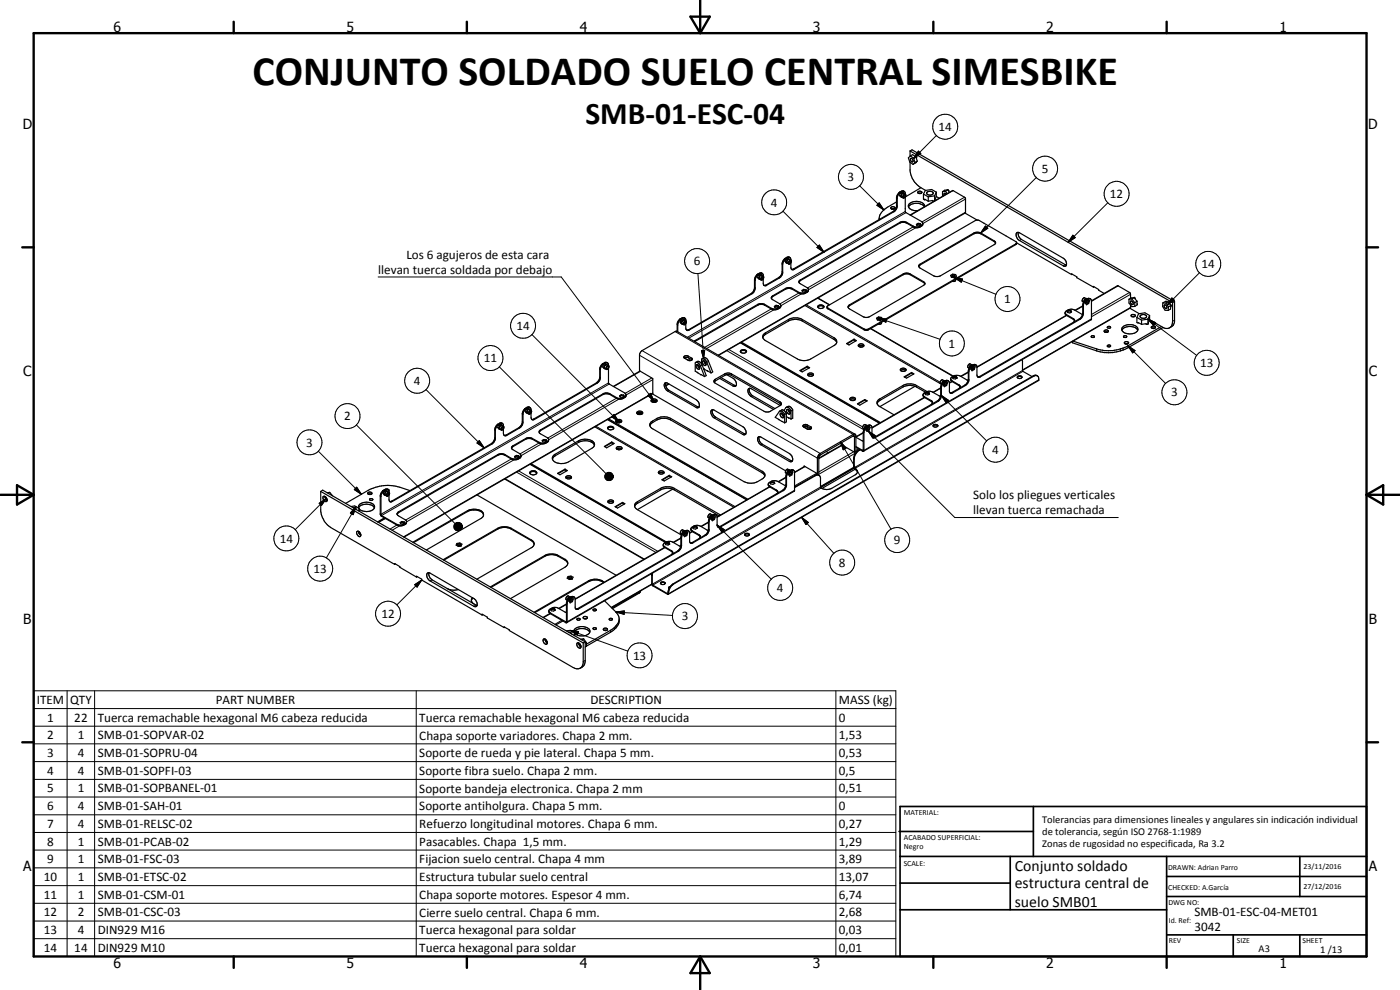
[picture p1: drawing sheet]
<svg xmlns="http://www.w3.org/2000/svg" width="420mm" height="297mm" viewBox="0 0 420 297" stroke-linecap="round" stroke-linejoin="round" font-family="sans-serif">
<defs><g id="words">
<text font-size="12.6" x="75.8" y="25.4">CONJUNTO SOLDADO SUELO CENTRAL SIMESBIKE</text>
<text font-size="9.4" x="175.7" y="37.2">SMB-01-ESC-04</text>
<g font-size="4.7">
<text x="304.6" y="261.2">Conjunto soldado</text>
<text x="304.6" y="266.6">estructura central de</text>
<text x="304.6" y="272">suelo SMB01</text>
</g>
<g font-size="4.2">
<text x="34" y="9.6">6</text>
<text x="104" y="9.6">5</text>
<text x="174" y="9.6">4</text>
<text x="244" y="9.6">3</text>
<text x="314" y="9.6">2</text>
<text x="384" y="9.6">1</text>
<text x="6.8" y="38.7">D</text>
<text x="410.6" y="38.7">D</text>
<text x="7" y="112.9">C</text>
<text x="410.8" y="112.9">C</text>
<text x="7" y="187.1">B</text>
<text x="410.8" y="187.1">B</text>
<text x="7" y="261.4">A</text>
<text x="410.8" y="261.4">A</text>
<text x="34" y="290.4">6</text>
<text x="104" y="290.4">5</text>
<text x="174" y="290.4">4</text>
<text x="244" y="290.4">3</text>
<text x="314" y="290.4">2</text>
<text x="384" y="290.4">1</text>
</g>
<g font-size="3.9">
<text x="281.7" y="39.3">14</text>
<text x="312.7" y="51.9">5</text>
<text x="254.4" y="54.4">3</text>
<text x="333.1" y="59.5">12</text>
<text x="231.3" y="62">4</text>
<text x="122" y="77.6">Los 6 agujeros de esta cara</text>
<text x="113.5" y="82.1">llevan tuerca soldada por debajo</text>
<text x="208.2" y="79.6">6</text>
<text x="360.6" y="80.5">14</text>
<text x="301.4" y="91">1</text>
<text x="155" y="99">14</text>
<text x="284.7" y="104.3">1</text>
<text x="145.2" y="108.7">11</text>
<text x="360.2" y="110.2">13</text>
<text x="124.2" y="115.5">4</text>
<text x="351.5" y="119">3</text>
<text x="103.3" y="126.2">2</text>
<text x="91.9" y="134">3</text>
<text x="297.8" y="136.2">4</text>
<text x="292.1" y="149.7">Solo los pliegues verticales</text>
<text x="292.1" y="154.2">llevan tuerca remachada</text>
<text x="84" y="162.8">14</text>
<text x="268.3" y="163.3">9</text>
<text x="94.1" y="171.9">13</text>
<text x="251.8" y="170.1">8</text>
<text x="233.2" y="177.7">4</text>
<text x="114.5" y="185.4">12</text>
<text x="204.6" y="186.1">3</text>
<text x="190" y="197.9">13</text>
<text x="11" y="211.2">ITEM</text>
<text x="21.1" y="211.2">QTY</text>
<text x="64.8" y="211.2">PART NUMBER</text>
<text x="177.2" y="211.2">DESCRIPTION</text>
<text x="251.8" y="211.3">MASS (kg)</text>
<text x="14.2" y="221.8">2</text>
<text x="14.2" y="216.5">1</text>
<text x="22.3" y="216.5">22</text>
<text x="23.3" y="221.8">1</text>
<text x="29.3" y="216.6">Tuerca remachable hexagonal M6 cabeza reducida</text>
<text x="29.3" y="221.8">SMB-01-SOPVAR-02</text>
<text x="125.8" y="216.6">Tuerca remachable hexagonal M6 cabeza reducida</text>
<text x="125.8" y="221.9">Chapa soporte variadores. Chapa 2 mm.</text>
<text x="251.8" y="216.5">0</text>
<text x="251.8" y="221.8">1,53</text>
<text x="14.2" y="227.1">3</text>
<text x="23.3" y="227.1">4</text>
<text x="29.3" y="227.1">SMB-01-SOPRU-04</text>
<text x="125.8" y="227.2">Soporte de rueda y pie lateral. Chapa 5 mm.</text>
<text x="251.8" y="227.1">0,53</text>
<text x="14.2" y="232.5">4</text>
<text x="23.3" y="232.5">4</text>
<text x="29.3" y="232.5">SMB-01-SOPFI-03</text>
<text x="125.8" y="232.5">Soporte fibra suelo. Chapa 2 mm.</text>
<text x="251.8" y="232.5">0,5</text>
<text x="14.2" y="237.7">5</text>
<text x="23.3" y="237.7">1</text>
<text x="29.3" y="237.7">SMB-01-SOPBANEL-01</text>
<text x="125.8" y="237.8">Soporte bandeja electronica. Chapa 2 mm</text>
<text x="251.8" y="237.7">0,51</text>
<text x="14.2" y="243.1">6</text>
<text x="23.3" y="243.1">4</text>
<text x="29.3" y="243.1">SMB-01-SAH-01</text>
<text x="125.8" y="243.2">Soporte antiholgura. Chapa 5 mm.</text>
<text x="251.8" y="243.1">0</text>
<text x="14.2" y="248.4">7</text>
<text x="23.3" y="248.4">4</text>
<text x="29.3" y="248.4">SMB-01-RELSC-02</text>
<text x="125.8" y="248.5">Refuerzo longitudinal motores. Chapa 6 mm.</text>
<text x="251.8" y="248.4">0,27</text>
<text x="14.2" y="253.7">8</text>
<text x="23.3" y="253.7">1</text>
<text x="29.3" y="253.7">SMB-01-PCAB-02</text>
<text x="125.8" y="253.8">Pasacables. Chapa 1,5 mm.</text>
<text x="251.8" y="253.7">1,29</text>
<text x="14.2" y="259">9</text>
<text x="23.3" y="259">1</text>
<text x="29.3" y="259">SMB-01-FSC-03</text>
<text x="125.8" y="259.1">Fijacion suelo central. Chapa 4 mm</text>
<text x="251.8" y="259">3,89</text>
<text x="13.2" y="264.3">10</text>
<text x="13.2" y="269.6">11</text>
<text x="23.3" y="264.3">1</text>
<text x="23.3" y="269.6">1</text>
<text x="29.3" y="264.3">SMB-01-ETSC-02</text>
<text x="29.3" y="269.7">SMB-01-CSM-01</text>
<text x="125.8" y="264.4">Estructura tubular suelo central</text>
<text x="125.8" y="269.7">Chapa soporte motores. Espesor 4 mm.</text>
<text x="251.8" y="264.3">13,07</text>
<text x="251.8" y="269.7">6,74</text>
<text x="13.2" y="275">12</text>
<text x="23.3" y="275">2</text>
<text x="29.3" y="275">SMB-01-CSC-03</text>
<text x="125.8" y="275">Cierre suelo central. Chapa 6 mm.</text>
<text x="251.8" y="275">2,68</text>
<text x="358.5" y="275">SMB-01-ESC-04-MET01</text>
<text x="13.2" y="280.3">13</text>
<text x="23.3" y="280.3">4</text>
<text x="29.3" y="280.3">DIN929 M16</text>
<text x="125.8" y="280.3">Tuerca hexagonal para soldar</text>
<text x="251.8" y="280.3">0,03</text>
<text x="358.5" y="279.4">3042</text>
<text x="13.2" y="285.6">14</text>
<text x="22.3" y="285.6">14</text>
<text x="29.3" y="285.6">DIN929 M10</text>
<text x="125.8" y="285.7">Tuerca hexagonal para soldar</text>
<text x="251.8" y="285.6">0,01</text>
</g>
<g font-size="3.1">
<text x="312.7" y="246.8">Tolerancias para dimensiones lineales y angulares sin indicación individual</text>
<text x="312.7" y="250.4">de tolerancia, según ISO 2768-1:1989</text>
<text x="312.7" y="254">Zonas de rugosidad no especificada, Ra 3.2</text>
<text x="377.7" y="285.6">A3</text>
<text x="396.2" y="285.9">1 /13</text>
</g>
<g font-size="2.4">
<text x="271.2" y="244.4">MATERIAL:</text>
<text x="271.3" y="252">ACABADO SUPERFICIAL:</text>
<text x="271.3" y="254.6">Negro</text>
<text x="271.2" y="259.7">SCALE:</text>
<text x="350.6" y="261">DRAWN: Adrian Parro</text>
<text x="391.2" y="260.6">23/11/2016</text>
<text x="350.6" y="267.1">CHECKED: A.García</text>
<text x="391.2" y="266.7">27/12/2016</text>
<text x="350.6" y="271.4">DWG NO:</text>
<text x="350.8" y="276.9">Id. Ref:</text>
<text x="350.8" y="282.8">REV</text>
<text x="371.2" y="282.9">SIZE</text>
<text x="390.9" y="282.9">SHEET</text>
</g>
</g></defs>
<g fill="none" stroke="#000" stroke-width=".35">
<path d="M269.9 57.7h.1M269.9 58.6l.7 .6M269.9 58.6l.5 .2M270.2 58l-.3 .6M270.2 58l.4 .2M270.4 58.8l.1 .3M270.5 59.1l.5 .3M270.5 59.1l.1 .1M270.6 58.2l-.2 .6M270.7 59.2h-.1M270.9 58l.8 .3M270.9 58l-.5 .8"/>
<path d="M270.9 58l-.3 .2M271.2 57.9l-.4-.2-.6 .3M271.2 57.9l.1 .1M271.2 57.9l-.3 .1M271.3 58.6l.1-.1a.34 .34 0 0 1 .2 .5 .34 .34 0 0 1-.5 .1zM271.4 57.4a1.91 1.91 0 0 0-2.3 1.7l-.1 3.1-1 1.3-29.8 17.2-.6 .1M271.4 57.4l.3 .9M271.4 57.4a2.13 2.13 0 0 0-2.1 1.8v2.9l-.8 1.3-30.3 17.5-.7-.1M271.7 59.1v4.6l5 2.9a1.19 1.19 0 0 1-.1 1.3 1.19 1.19 0 0 1-1.2 .4l-1.3-.2-2.5-1.3-1.5 .1-29.9 17.3-.4 .5M271.7 58.3l-.6 .3-.2 .5 .2 .3M271.7 58.3a.79 .79 0 0 1-.6 1.1M273.1 45.3l78.8 45.5"/>
<path d="M273.1 45.3v1.6M273.1 48.7a8.1 8.1 0 0 0 .5 4.3 7.6 7.6 0 0 0 2.5 3.2l1.7 .9M273.1 45.3l.6-.3 78.8 45.5M273.2 46.8l.7-.4 1.1 .6M273.2 46.8l1 .7M273.2 46.8l-.6 .6 .4 1.2 1 .7M273.3 47.6h.4l.4 .7a.5 .5 0 0 1-.7 .1 .5 .5 0 0 1-.2-.7zM274.2 47.5l.4 1.3M274.6 48.8l-.6 .5M274.9 48.7h.1M275 48.7l-1 .6M275 47l.3 1.3"/>
<path d="M275 47l-.8 .5M275.3 48.3l-.3 .4M275.3 48.3l-.7 .5M275.6 57.4h.9l.2 .3a.7 .7 0 0 1-.7 .4 .7 .7 0 0 1-.6-.4zM275.7 58h.7M276.4 56.3l-4.7 2.8M277.1 58.3v1.5l1.5 .6M277.1 58.3l1.5 .8M278.2 57.7a1.15 1.15 0 0 1 1.9 .4 1.16 1.16 0 0 1-2-.2zM278.6 59.1v1.3M280.5 58.8v1.5M280.5 58.8l-1.9 .3"/>
<path d="M281 59l.9 .5M281 59l-.5 1.3M281 57.7l-1.4-.8-1.9 .2-.6 1.2M281 57.7v1.3M281 57.7l-.5 1.1M282.9 57.5l.1 1.3M283.7 57.4l.6 .7M283.7 57.4l-.8 .1M284 58.3l-.6-.3v.6M284.5 56.9l-1 .2-.6 .4M284.5 56.9l.4 .8M284.5 56.9l-.8 .5"/>
<path d="M285.9 57.1l.1 .1M285.9 57.1l-12.8 7.4M286 57.2l3.7 2.3v4.4l-74.1 42.7M235.6 77.5l-.4 .5-.5 1v2.8l-.3 .7-.7 .8-3.8 2.2-.6 .1M235.6 78.4l.7 .6M235.6 78.4l.4 .3M235.9 77.8l-.3 .6M235.9 77.8l.4 .2M236 78.7l.2 .2M236.2 78.4v.5M236.2 78.9l.5 .3M236.2 78.9l.1 .1"/>
<path d="M236.2 78.4l-.2 .3M236.3 78.1l-.1 .3M236.3 78l-.1 .4M236.4 79h-.1M236.4 77.9l-.1 .2M236.5 77.9l-.2 .1M236.7 77.8l-.2 .1M236.8 78.4l.2-.3a.53 .53 0 0 1 .6 .6 .53 .53 0 0 1-.6 .5 .43 .43 0 0 1-.5-.3 .43 .43 0 0 1 .3-.5zM236.8 77.8l.6 .3M236.8 77.7l-.3 .2M236.8 77.7l-.4-.2-.5 .3M236.9 78.5l.2-.2 .3 .1-.3 .6h-.3z"/>
<path d="M237.1 77.3a2.21 2.21 0 0 0-2.2 2v2.8l-.8 1.2-4.4 2.5-.6-.4v-1.7M237.1 77.3l.3 .8M237.1 77.3l-.6-.2-1 .5M237.4 78.9l.1 1.9M267.3 62.3a.67 .67 0 0 1 .7-.3 .67 .67 0 0 1 .6 .5 .74 .74 0 0 1-1.3-.2zM267.6 62.7h.8M269.1 60.6a12 12 0 0 0-4.3 2.8l-.7 1-.2 1.5M275.5 67.2l-.4 .3M275.5 67l-.5 .3 .2 .4 .7 .1 .5-.3-.1-.4M275.5 67l.8 .1M275.5 67.2l.8 .2M275.5 67v.2"/>
<path d="M275.8 79.5l17-9.8 1.5 .2 4.5 2.8v.3l-.4 .4-16.6 9.5-1.6-.1-4.1-2.4-.4-.4zM276.3 67.4l.1 .2M276.3 67.1v.3M276.9 67.2a2.22 2.22 0 0 1-2.8 .7l-2.2-1.3h-1.6l-30.1 17.4-.4 .2v.5M277.4 62.1a3.1 3.1 0 0 0-4.7 0M277.4 62a1.59 1.59 0 0 0-1.6-1.5 2.8 2.8 0 0 0-3.2 1.1 2.2 2.2 0 0 0 2.8 1.6M280.4 60.3l-1.8 .1M289.6 63.9l3.7 2.1M296.9 67.9l7.9 4.6 .3 .2v.5l-44.5 25.8h-1.2l-11.2-6.5 .1-.7 44.4-25.6 1-.1 3.2 1.8M298.8 72.9l-.3-.3-4.2-2.5a2.16 2.16 0 0 0-2 0l-16.2 9.4-.4 .4M305.1 72.9l16.5 9.5M305.1 72.9l-44.7 25.9-1-.1-11.2-6.5"/>
<path d="M305.2 69.8h.8l13.1 7.7a1.77 1.77 0 0 1 .7 2.3l-.5 .1-13.3-7.7a1.85 1.85 0 0 1-.8-2.4zM305.6 69.7a2.11 2.11 0 0 0 .9 2.1l13.5 7.7M204 95.8h.1M204.1 96.6l.7 .7M204.1 96.6l.4 .3M204.4 96l-.3 .6M204.4 96l.4 .2M204.5 96.9l.1 .2M204.6 97.1l.2 .2M204.6 97.1l.6 .3M204.8 96.2l-.2 .9M204.8 97.2v.1"/>
<path d="M205 96.1l-.5 .8M205 96.1l-.2 .1M205.3 95.9l-.4-.2-.5 .3M205.3 95.9l.1 .2M205.3 95.9l-.3 .2M205.3 96l-.3 .1M205.3 96l.6 .3M205.4 96.6l.2-.1 .2 .1-.4 .7-.2-.3zM205.5 95.5a1.84 1.84 0 0 0-2.2 1.4l-.1 2.5M205.5 95.5a2.12 2.12 0 0 0-2.1 1.8v2.3M205.5 95.5l.3 .2v.6M205.8 96.3l-.6 .4v.7"/>
<path d="M205.8 97.1v1.3l.4 .7M205.8 96.3l.1 .1M205.8 97.1l-.6 .3M205.9 96.4l-.1 .7M227.2 82.3l-.7 1.2-.1 3-.8 1.4-19.4 11.2M227.3 82.3h.1M227.3 83.2l.7 .6M227.3 83.2l.4 .3M227.6 82.5l-.3 .7M227.6 82.5l.4 .3M227.7 83.5l.3 .3M228 82.8l-.2 .8 .6 .4"/>
<path d="M228 83.8h.1M228 82.8l-.3 .7M228.1 82.7l-.1 .1M228.4 83.9v.1M228.5 82.5l-.4-.2-.5 .2M228.5 82.5l-.5 .3M228.5 82.5l.1 .1M228.6 82.6h-.4M228.6 82.6l.5 .3M228.6 83.2l.2-.1 .3 .1-.5 .7-.1-.3zM228.8 82a2.12 2.12 0 0 0-2.2 1.9v2.8l-.8 1.4-19 10.9-.4 .2-.4-.2M228.8 82l.2 .3 .1 .6"/>
<path d="M228.8 82l-.6-.1-1 .4M229.1 82.9l.1 .3-.1 .5M229.1 83.7l-.7 .3M229.1 82.9a.79 .79 0 0 0-.7 1M232.9 91.6l.7 .1M232.9 91.6l-.5 .3 .2 .4 .7 .2 .5-.4-.2-.4M232.9 91.9h.7M232.9 91.9l-.4 .2M232.9 91.6v.3M233.6 91.9l.2 .3M233.6 91.7v.2M234.3 91.7a2.17 2.17 0 0 1-2.8 .8l-2.5-1.4-1.6 .2-19 11.1"/>
<path d="M234.3 91.7a1.99 1.99 0 0 1-2.8 1l-2-1.1a2.16 2.16 0 0 0-2.1 0l-18.9 10.9M239.8 84.7l.2 .3 2.4 1.4a1.01 1.01 0 0 1 .1 1.1 1.01 1.01 0 0 1-.9 .6h-1.4l-2.7-1.4-1-.2-4.8 2.6-.2 .4M241.2 86.8l.7 .2M241.2 86.8l-.5 .3 .2 .4 .7 .2 .5-.3-.2-.4M241.2 87l.7 .2M241.2 87l-.5 .3M241.2 86.8v.2M241.6 91.7l41 23.6M241.9 87.2l.1 .2M241.9 87v.2M242.6 87a2.29 2.29 0 0 1-2.8 .7l-2-1.2a2.16 2.16 0 0 0-2.1 0l-3.8 2.3a.6 .6 0 0 0-.4 .5 .6 .6 0 0 0 .4 .6l2 1.2 .4 .6M245.4 92.1l.6-.4h.7l.6 .4"/>
<path d="M245.5 89.4l3.5 2M245.5 91.8a1.12 1.12 0 0 1 1.8 .3 1.07 1.07 0 0 1-1.9-.2zM261.3 98.6l24.8 14.3M263.3 96l-.3-.5 .7-.4 .9 .1 .2 .5-.7 .4M263.3 96l.8 .1M263.6 95.4a.36 .36 0 0 1 .5-.1 .36 .36 0 0 1 .1 .5 .36 .36 0 0 1-.4 .1 .36 .36 0 0 1-.2-.5zM264.6 96.6l-.2 .6h-.8M277.6 85.3l-16.8 9.8h-1.6l-4.3-2.4-.4-.5M277.6 85.3v-.4l-.5-.4-4-2.3a2.16 2.16 0 0 0-2 0l-16.2 9.3-.3 .2-.1 .5M277.6 85.2l-.3-.4-4.4-2.5-1.3-.1-16.7 9.5-.4 .5M285.3 82.6l.6-.3 .9 .1 .3 .5-.7 .4-.9-.2zM285.5 83.1h.1"/>
<path d="M285.7 82.7a.46 .46 0 0 1 .5-.2 .46 .46 0 0 1 .3 .3l-.6 .2zM286.8 83.8l-.1 .5-.9 .1M319.6 93.9l.5 .5 2 1.2a.63 .63 0 0 1 .4 .6 .63 .63 0 0 1-.4 .6M319.6 93.9l.3 .6 2.2 1.3 .4 .5M319.6 93.9a2.13 2.13 0 0 1 2.9-.9l2.4 1.4M320 94.6l-26.8 15.5M320.7 93.1l.7 .1M320.7 93.1l-.5 .3 .2 .4 .7 .1 .5-.3-.2-.4M320.7 93.1v.2M320.7 93.3l.7 .1M320.7 93.3l-.5 .3M321.4 93.2v.2"/>
<path d="M321.4 93.4l.1 .2M321.6 82.4v-.2l1.6 .9v.2l5 2.8M321.8 82.3l-.2 .1M324.9 91.8l-2.3 1.3M325.4 89.8l-.1 .8M325.4 89.8l.3 .2M325.7 90l-.8 1.4v3l-.8 1.1-30.6 17.6M325.9 89.6a.72 .72 0 0 0-.9 0 .72 .72 0 0 0-.2 .8l.4 .3M326.1 90.1l.6-.3 .3 .4-.3 .9-.6 .3-.4-.4M326.1 90.1l-.4 .9M326.3 89.7l-.3-.2-.6 .3M326.4 90.2l.3 .4-.5 .4-.1-.3z"/>
<path d="M327.3 89.7l-.6-.2-1 .5M327.3 89.7l.3 .6-.2 5.7-68.2 39.4M327.3 89.7a2.12 2.12 0 0 0-2.1 1.8l-.1 3-1 1.3-29.9 17.3-.7 .1M328.2 86.1v-.2l3.2 2.2M328.3 86.1h-.1M331.4 99.2l.7-.2 .5 .3a.67 .67 0 0 1-.6 .5 .67 .67 0 0 1-.6-.5zM331.6 99.7h.8M332.3 98.2a.52 .52 0 0 1 .6-.3 .52 .52 0 0 1 .4 .4l-.6 .2zM336.7 99a1.7 1.7 0 0 1 2-1.6 2.44 2.44 0 0 1 2.8 1.4l-.1 .2M336.7 99.1a3.1 3.1 0 0 1 4.7 0M336.7 99a2.96 2.96 0 0 0 4.7 0M338.8 89.8v1.1l.9 1.1 .9-.1"/>
<path d="M339.1 92.5l2.8 1.6M339.3 89.5l-.1-1.4-.2-.3-3.6-2.1-7.8 4.6M339.3 90.4a.59 .59 0 0 1 .7 .3 .59 .59 0 0 1-.1 .7l-.6-.5zM339.3 91.5l-.1 .9-32.3 18.7M339.5 94.5l.8-.1 .4 .3a.66 .66 0 0 1-.7 .4 .66 .66 0 0 1-.5-.6zM339.7 95h.8M339.7 89.7l.9 1.1M339.7 89.7l-.9 .1M340.5 89.2l-1 .2-.7 .4M340.5 89.2l.7 1.2M340.5 89.2l-.8 .5M340.6 90.8v1.1"/>
<path d="M341.2 95.2v1.6l1.4 .5M341.2 95.2l1.4 .9M341.2 90.4l.1 1-.7 .5M341.2 90.4l-.6 .4M342.3 94.7a1.07 1.07 0 0 1 1.8 .4 1.08 1.08 0 0 1-1.9-.3zM342.6 96.1v1.2M344.5 97.3h-.5v-.2l-1.4 .2M344.5 95.8v1.5M344.5 95.8l-1.9 .3M345 94.7l-1.4-.8-1.9 .2-.5 1.1M345 95.9l4.2 2.4 .7 .3 1.1-.3M345 95.9l-.5 1.4"/>
<path d="M345 94.7v1.2M345 94.7l-.5 1.1M345.5 98.1a.67 .67 0 0 1 .7-.3 .67 .67 0 0 1 .5 .5 .72 .72 0 0 1-1.2-.2zM345.8 98.5h.7M348.6 98l-10.5 6a12.3 12.3 0 0 1-8.5 .9l-7.5-2.5M349 90.9h.9M349 90.9l-.1 1 .8 1.2h.9M349.1 98.3l-10.6 6.1a12 12 0 0 1-8.9 1.1l-7.7-2.6v-.5M349.5 91.5a.62 .62 0 0 1 .6 .4 .62 .62 0 0 1-.1 .7 .74 .74 0 0 1-.5-1.1zM349.9 90.9l.8 1.2M350.6 90.6l.9 1M350.6 90.6l-.8-.2-.8 .5"/>
<path d="M350.6 90.6l-.7 .3M350.7 92.1l-.1 1M351.5 91.6l-.2 1.2-.7 .3M351.5 91.6l-.8 .5M351.9 90.8l-.1 6.4-.4 .8-.4 .3M352.5 90.5v6.3l-.4 .9-1.1 .6M352.5 90.5l-.6 .3M180.8 109.2l-.8 1.1v3.1l-.3 .7-.7 .8-18.9 10.9-.5 .1M180.8 109.1h.1M180.9 110.1l.7 .6M180.9 110.1l.4 .2M181.1 109.4l-.2 .7"/>
<path d="M181.1 109.4l.5 .2M181.3 110.3l.1 .2M181.4 109.9v.6M181.4 110.5l.6 .3M181.4 110.5l.2 .2M181.4 109.9l-.1 .4M181.6 109.6l-.2 .3M181.6 109.6l-.1 .2M181.6 110.6v.1M181.8 109.5l-.2 .1M181.9 109.4h.2M182.1 110.2l.3-.3 .2 .1-.3 .7-.3-.1z"/>
<path d="M182.1 109.3l-.5-.2-.5 .3M182.1 109.3l-.3 .2M182.1 109.3v.2M182.1 109.4l.6 .3M182.2 109.8h.5a.71 .71 0 0 1-.1 .7 .71 .71 0 0 1-.7 .2zM182.3 108.9a2.09 2.09 0 0 0-2.1 2l-.1 2.8-.7 1.2-19 11a.63 .63 0 0 1-.7 0 .63 .63 0 0 1-.3-.6v-1.4M182.3 108.9l-.7-.2-.8 .5M182.3 108.9l.3 .8M182.6 110.5l.1 4.7 5 2.8a1.19 1.19 0 0 1-.1 1.3 1.19 1.19 0 0 1-1.3 .5l-1.3-.3-2.5-1.3-1.5 .2-18.8 10.8-.4 .5M186.5 118.4l-.5 .3 .1 .5 .7 .1 .6-.3-.2-.5M186.5 118.4l.7 .1M186.5 118.7l-.5 .2"/>
<path d="M186.5 118.4v.3M186.5 118.7l.7 .1M187.2 118.5v.3M187.2 118.8l.1 .2M187.9 118.7a2.22 2.22 0 0 1-2.9 .6l-2.2-1.3h-1.6l-19.2 11.1-.2 .5 .2 .4 2.4 1.4a1.19 1.19 0 0 1-.1 1.3 1.19 1.19 0 0 1-1.2 .5l-1.1-.1-2.4-1.4-1.1-.1-.7 .2-3.9 2.2-.4 .5M192.1 111.3l-8 4.7M195.7 118.2l40.1 23.1M195.9 118l-74.7 43.2M195.9 118.2v-4.6l-4-2.3 .1-5.1 .7-1 10.4-5.8 53.5 30.9M199.5 115l.6-.1 8.8 5a1.7 1.7 0 0 1 .7 2.4h-.5l-8.7-5a1.98 1.98 0 0 1-.9-2.3zM199.8 114.9a1.89 1.89 0 0 0 .9 2.2l9.1 5.1M200.8 115.2l-1 .6"/>
<path d="M205.3 107.4l1.1-.2 1.3 .8M205.3 106.9l.5-.2a2.12 2.12 0 0 1 1.7 .7l.3 .2a.81 .81 0 0 1-1.4 .5l-1-.6zM207 107.6v.6M208.8 108.8a1.16 1.16 0 0 1 1.2-.3 1.16 1.16 0 0 1 .7 1l1.3 3.2-.6 .3M208.9 109.5a.77 .77 0 0 1 1.1 .6l-.1 .6a.96 .96 0 0 1-1-1.2zM209.3 111.8l1 .6M209.4 111.8l-.8-.4v-2.5a1.11 1.11 0 0 1 1.6 .9l1.2 3.2M209.4 109.4l.2 .7 .4 .3M210.3 112.4l1.1 .6M210.4 112.4h-.1M210.6 109.2v-1.4a1.19 1.19 0 0 1 1.5 .9l1.3 3.2M210.7 107.7l.5-.3a1.2 1.2 0 0 1 1.3 .8l1.4 3.4-.5 .3"/>
<path d="M210.9 108.4l.1-.1a.85 .85 0 0 1 .8 .5 .85 .85 0 0 1-.1 .9 .99 .99 0 0 1-.8-1.3zM211.1 110.6l.2 .1M211.2 110.6l1.1 .7M211.3 108.3l.1 .5 .5 .5M212.3 111.3h.1M212.3 111.3l1.1 .6M214.3 114.6l3.4-2.1h1.6l14.8 8.5 .3 .4M214.5 113.9l3.2-1.8h1.6l14.8 8.5a.6 .6 0 0 1 .4 .5 .6 .6 0 0 1-.4 .6l-3.1 1.8h-1.6l-14.7-8.5-.4-.4zM216.4 113.3l4.5 2.4M218.1 112.4l1.9 1.1a1.75 1.75 0 0 1 .7 2.4l-.7-.1-4-2.3M222.2 105.5l.6-.3h.7l.5 .3M222.2 105.5a.96 .96 0 0 1 .9-.6 .96 .96 0 0 1 .9 .6"/>
<path d="M222.2 105.5a1.17 1.17 0 0 0 1.8 0M222.3 102.8l41.7 24.1M222.5 102.7l41.7 24.1M225 116.5a1.86 1.86 0 0 0 .9 2.2l6.7 3.9M228.9 101.3l.8-1 7-4a4.3 4.3 0 0 1 4 0l9.8 5.7 .6 .7M229.1 100.5l.6-.6 7.3-4.2a4.3 4.3 0 0 1 3.7 .1l9.6 5.5a1.24 1.24 0 0 1 .8 1.2 1.24 1.24 0 0 1-.8 1.2l-7 4a4.2 4.2 0 0 1-4 0l-9.8-5.7-.6-.9zM240.1 111.2l2.2-1.3 .7 .4-2.3 1.3zM242.3 109.9v.3M242.5 112.6l-.1-.2a.93 .93 0 0 1 .9-.5 .93 .93 0 0 1 .8 .6l-.1 .1M242.5 112.6a1.14 1.14 0 0 1 1.5 0M242.5 112.6l.6 .3 .9-.3M242.8 110.4l-.6-.3-2 1.2"/>
<path d="M254.1 103.1l2.2-1.3 .7 .4-2.2 1.3zM255.2 119.9l.4-.2 1.1 .2M255.2 119.9l.5 .3 1-.3M255.2 119.9l-.1-.1a.86 .86 0 0 1 .8-.6 .86 .86 0 0 1 .8 .6v.1M256.3 101.8v.2M256.8 102.3l-.6-.3-2 1.2M257.7 103.9l.6-.3 .9 .3M257.8 103.3a.88 .88 0 0 1 1.4 .5 .95 .95 0 0 1-1.6-.3zM258.4 103.6v.5M259.5 119.9v.2M270.2 110.8a.97 .97 0 0 1 1.7 .3 .98 .98 0 0 1-1.7-.3zM270.3 111.2a1.26 1.26 0 0 1 1.5 0"/>
<path d="M271.3 113.1l2.3-1.3 .7 .4-2.2 1.3zM273.6 111.8v.2M274.1 112.3l-.6-.3-2 1.2M274.6 115.9l-10.5 6.1M277 118.4l.4 .6 2.1 1.2a.63 .63 0 0 1 .4 .6 .63 .63 0 0 1-.4 .6M277 118.4a2.07 2.07 0 0 1 2.9-.8l2.4 1.4M277 118.4l.3 .7 2.3 1.4 .3 .4M277.4 119.2l-15.7 9.1M277.8 117.7l-2.8-1.6a4.2 4.2 0 0 0-4 0l-6.9 4-.9 1M278.1 117.7l-.6 .3 .2 .4 .8 .1 .5-.3-.2-.4M278.1 117.7l.7 .1M278.1 117.9l-.4 .3"/>
<path d="M278.1 117.7v.2M278.1 117.9l.7 .1M278.2 117.9l.6 .4M278.2 117.5l-3.5-2-1.1-.3h-1.2l-1.1 .3-7.2 4.2a1.22 1.22 0 0 0-.9 1.1 1.22 1.22 0 0 0 .9 1.2M278.8 117.8v.2M278.8 118l.1 .2M282.3 116.4l-2.3 1.3M282.9 114.5l-.3 .7M282.9 114.5l.2 .1M283.1 114.6l-.8 1.4v2.6a2.26 2.26 0 0 1-1 1.7l-18.8 10.8-.6 .2M283.1 115.5v.1M283.3 114.2l-.4-.2a.68 .68 0 0 0-.7 .5 .68 .68 0 0 0 .4 .8"/>
<path d="M283.4 114.7l.7-.3 .3 .5-.3 .8-.7 .3-.3-.4M283.4 114.7l-.3 .8M283.4 114.7l-.3 .9M283.5 115.5v.1M283.6 114.3l-.2-.1-.5 .3M283.7 114.9h.3l-.3 .7-.2-.2zM284.4 114.2l-.3-.1-1 .5M284.5 114.2a2.31 2.31 0 0 0-2 1.9l-.1 3.1-.7 1.1-19.4 11.1h-.3l-.3-.5-.1-3a1.38 1.38 0 0 0-2 .9l-.3 .7-.1 5.9h-.3l-2-1.2M285.3 113.8l2.6 1.7 .3 .7M285.7 114.4l-.8 .5M286.3 112.9l-.5 .3 .2 .4 .7 .1 .6-.3-.2-.4M286.3 112.9l.8 .1"/>
<path d="M286.3 113.2l-.4 .2M286.3 112.9v.3M286.3 113.2h.8M286.7 113.2l.5 .3-.1-.3M287.1 113v.2M288.2 116.2l-.5 .4M290.5 114.2l-2.6-1.5a2.26 2.26 0 0 0-2.6 .8v.5l.3 .3 2.3 1.4 .3 .4M290.6 111.6l-2.3 1.3M290.9 110.4l-.3 .8v2.6l-.5 1.2-4.4 2.7-.6 .2M290.9 110.4h.1M291.1 109.7l-.2 .7M291.1 109.7l.3 .2"/>
<path d="M291.4 109.9l-.5 .5M291.6 109.4a.71 .71 0 0 0-.9 0 .71 .71 0 0 0-.2 .8l.4 .3M291.7 110l.7-.4 .3 .4-.3 .9-.7 .4-.3-.5M291.7 110l-.3 .8M291.9 110.2h.4l-.3 .6-.3-.1zM291.9 109.5l-.2-.1-.6 .3M292.9 109.5l-.7-.1-.8 .5M292.9 109.5a2.16 2.16 0 0 0-2.1 1.8v2.8l-.4 1-.6 .6-4.1 2.3-.5-.1-.3-.4v-2.6l-.4-.7M292.9 109.5l.3 .4v2.6l.3 .7M293.4 113.1h.1M305.3 113.2a.87 .87 0 0 0 1.4 0M305.3 113.2l.5-.3 .9 .3"/>
<path d="M305.3 113.2a.76 .76 0 0 1 .7-.4 .76 .76 0 0 1 .7 .4M306.7 107.9l.2 3.4 2.8 1.7M311.3 112.8l-.4-.2-.7 .3-108.1 62.4a3.7 3.7 0 0 0-1.5 3M311.3 112.8l-.5-.2-.7 .2-108.1 62.4-.9 .8M311.3 112.8l.4 .4v1l-111.1 64.1M327.5 100.9a.49 .49 0 0 1 .6-.2 .49 .49 0 0 1 .3 .4l-.6 .2-.3-.2zM332.5 103.6a.4 .4 0 0 1 .5-.1 .4 .4 0 0 1 .2 .5 .4 .4 0 0 1-.6 .1 .4 .4 0 0 1-.1-.5zM337.2 100.9l.6-.2 .3 .3-.6 .3-.3-.2zM337.7 103.2h.8M337.7 103.2l-.1-.1a.51 .51 0 0 1 .2-.7 .51 .51 0 0 1 .7 .2l.2 .3-.3 .3M337.7 103.2h.7M149.3 127.4l-.8 1.1a6.2 6.2 0 0 1-.5 4.1l-.5 .5-30 17.3-.5 .1"/>
<path d="M149.3 127.3h.1M149.3 127.3v.1M149.4 128.3l.6 .6M149.4 128.3l.4 .2M149.6 127.6l-.2 .7M149.6 127.6l.4 .2M149.8 128.5l.1 .2M149.9 128.7l.5 .3M149.9 128.7l.1 .2M150 127.8l-.2 .7M150.1 127.8l-.2 .9M150.1 128.8l-.1 .1"/>
<path d="M150.3 127.6l.8 .3M150.3 127.6l-.1 .2M150.3 127.6l-.3 .2M150.6 127.5l-.5-.2-.5 .3M150.6 127.5l.1 .1M150.6 127.5l-.3 .1M150.7 128.2l.2-.1 .2 .1-.4 .7-.2-.2zM150.8 127l-.7-.1-.8 .5M150.8 127a2.27 2.27 0 0 0-2.1 1.9l-.1 3.1-1 1.2-30.2 17.4-.6-.3-.1-1.8M150.8 127l.2 .3 .1 .6M151.1 127.9a.79 .79 0 0 0-.7 1.1M151.1 128.7l.2 1.9"/>
<path d="M151.1 127.9l.1 .3-.1 .5M151.1 128.7l-.7 .3M153.5 134.5l2.6 1.7 .3 .5M155 136.7l-.6 .2 .2 .4 .8 .2 .5-.3-.3-.5M155 136.7h.6M155 136.9l-.5 .2M155 136.7v.2M155 136.9h.6M155.6 136.7v.2M155.6 136.9l.2 .3M156.4 136.7a1.69 1.69 0 0 1-2.4 1.2l-2.5-1.3a2.16 2.16 0 0 0-2 0l-30.3 17.6M156.4 136.7a2.12 2.12 0 0 1-2.9 .8l-2-1.1a2.16 2.16 0 0 0-2 0l-29.9 17.2-.4 .7"/>
<path d="M157.6 122.6h.1M157.6 123.5l.7 .6M157.6 123.5l.5 .2M157.9 122.8l-.3 .7M157.9 122.8l.4 .2M158.1 123.7l.1 .2M158.2 123.9l.6 .3M158.2 123.9l.1 .2M158.3 123.1l-.1 .8M158.3 123l-.2 .7M158.4 124l-.1 .1M158.6 122.9l-.3 .1"/>
<path d="M158.6 122.9l.8 .2M158.6 122.9l-.3 .2M158.8 122.7l-.4-.2-.5 .3M158.8 122.7l.2 .2M158.8 122.7l-.2 .2M159 123.4l.3-.1 .1 .2-.4 .6-.2-.1zM159.1 122.3a2.06 2.06 0 0 0-2.1 1.8v2.6l-.2 .7-.5 .7-4.4 2.6-.6-.1M159.1 122.3a1.72 1.72 0 0 0-2.4 1.7v2.8l-.6 1.2-4.2 2.5-.6 .1M159.1 122.3l.3 .8M159.2 139.2l40.6 23.5M159.3 139.1l40.7 23.5M159.4 123.1v.8l-.6 .3"/>
<path d="M159.4 123.1a.7 .7 0 0 0-.7 .4 .7 .7 0 0 0 .1 .7M163.2 131.9l-.5 .2 .2 .5 .7 .1 .5-.3-.2-.4M163.2 131.9l.7 .1M163.2 132.1l-.4 .2M163.2 131.9v.2M163.2 132.1l.7 .1M163.9 132v.2M163.9 132.2l.1 .2M164.6 132.1a2.19 2.19 0 0 1-2.8 .6l-2.2-1.3h-1.4l-4.3 2.4-.4 .4v.3M166.1 136.7l7.5-4.5a3.4 3.4 0 0 1 4.8 1.1l-.1 .7-.5 .4-7.2 4.2a3.8 3.8 0 0 1-4.8-.8v-.6zM177.6 132.7a4.4 4.4 0 0 0-4 0l-7 4.1-.8 .9M177.6 132.7l.8 .9"/>
<path d="M177.6 132.2v.5M178.5 128.1l41.7 24.1M181.4 133.9l2.2-1.3 .7 .5-2.2 1.3zM182.4 128.6a1.18 1.18 0 0 1 1.8 0M182.4 125.8l41.8 24.1M182.4 128.2a.95 .95 0 0 1 1-.3 .95 .95 0 0 1 .7 .8 1.05 1.05 0 0 1-1.7-.4zM182.7 125.7l41.7 24.1M183.6 132.6v.3M184.1 133.2l-.6-.4-2 1.2M184.9 126.6a1.17 1.17 0 0 1 1.6 0M185 134.3a.93 .93 0 0 1 .9-.4 .93 .93 0 0 1 .7 .7 .96 .96 0 0 1-1.6-.3zM185.1 126.7l-.3-.2 .2-.5 1-.1a.46 .46 0 0 1 .6 .3 .46 .46 0 0 1-.3 .5"/>
<path d="M185.1 126.7h1.2M185.1 126.7l.4-.2h.5l.3 .2M185.7 134.5v.5M185.7 134.5l.9 .2M185.7 134.5l-.6 .2M191.2 124.1l.7-.3 .9 .3M191.2 124.1l.2 .1M191.2 124.1l-.1-.2a.92 .92 0 0 1 1-.6 .92 .92 0 0 1 .8 .7l-.3 .2M191.4 124.2h1.2M191.4 124.2l.3-.2h.6l.3 .2M195 127.7l.1-.2a5.6 5.6 0 0 1 5.1-1.9l1 .4 27.5 15.9 .8 .9M195.4 126.7l1.8-1.2a4.6 4.6 0 0 1 4 0l27.5 15.9a1.22 1.22 0 0 1 .9 1.2 1.22 1.22 0 0 1-.9 1.1l-1.3 .8a4.7 4.7 0 0 1-4.1 0l-27.4-15.8a1.21 1.21 0 0 1-.5-2z"/>
<path d="M195.4 120.1a.95 .95 0 0 1 1-.4 .95 .95 0 0 1 .7 .7 1.04 1.04 0 0 1-1.7-.3zM195.5 120.4l.5-.2 1.1 .2M195.7 120.6l.5-.2 .7 .2M213.4 123.2l.4-.3 .5 .2 8.6 4.9a2.02 2.02 0 0 1 .8 2.3l-.2 .2-.6-.2-8.6-4.9-.5-.5a1.57 1.57 0 0 1-.4-1.7zM213.9 122.9a1.83 1.83 0 0 0 .8 2.2l9.1 5.1M227.4 131.3l.4-.3 .6 .1 8.5 5 .5 .5a1.41 1.41 0 0 1 .2 1.9l-.7-.1-8.7-5.1a1.96 1.96 0 0 1-.8-2zM227.9 131a2.09 2.09 0 0 0 .9 2.3l9 5M233.7 125.9l1.1 .6M234 123.4l-1.3 1.8 1.1 .7M234 123.4a1.47 1.47 0 0 1 1.5 1M234 123.4l.7-.4 .5 .1 .8 1M234.1 121.7l-8.6-5.1a.63 .63 0 0 0-.8 0 .63 .63 0 0 0-.3 .6l.3 1 .8 .8 6.6 3.9"/>
<path d="M234.2 124a.73 .73 0 0 1 .9 .4 .73 .73 0 0 1-.2 .9 1.05 1.05 0 0 1-.7-1.3zM234.6 124l.3 .7 .3 .3M234.6 124.2l.5 .2M234.8 126.5h.1M234.8 126.5l.7 .4M235.3 123.2l.5-.8a1.1 1.1 0 0 1 1.6 .9M235.5 124.4v2.5M236 122.2a1.22 1.22 0 0 1 1.9 .8M236 125l.7 .4M236 124.1v2.5l-.5 .3M236 124.1l-.5 .3M236.1 122.9a.83 .83 0 0 1 .9 .4 .83 .83 0 0 1 0 .9 .92 .92 0 0 1-.9-1.3z"/>
<path d="M236.5 122.9l.3 .7 .3 .3M236.7 125.3v.1M236.7 125.3l.7 .4M236.8 125.3l-.1 .1M237.4 123.3v2.4M237.9 123v2.5l-.5 .2M237.9 123l-.5 .3M241.1 127.6l1-.2 1.4 .9a.81 .81 0 0 1-1.3 .4l-1-.6-.3-.3zM241.1 128l1.4 .8M241.3 140v-.2l4 2.3M241.5 139.9l-3 1.8M241.6 127.8l1.6 1"/>
<path d="M241.6 127.8l.7 .1 1.1 .7M241.6 127.8l-.5 .2M248 135.5l.6 .3M252.5 133.6v-.2l3.9 2.3M252.6 133.5l-6.9 4M256.4 135.7l.5-.2v-4.7l-.1-.4-.4-.2-10.6 6.2-.5 1.1v4.6M256.4 135.7v-4.8l-.2-.1-10.3 5.9-.2 .5v4.7l-.4 .2M256.9 131.2l2.2 1.2M257.3 121.2l2.2-1.3 .8 .4-2.3 1.3zM258 134.9a3.1 3.1 0 0 0-1.8 2.8v2.8l.9 .6 .2 .5M258.1 135a3.5 3.5 0 0 0-1.7 2.5v3a1.01 1.01 0 0 1 .9 .9 1.01 1.01 0 0 1-.6 1.1l-7.1 4a2.85 2.85 0 0 1-3.4-.4v-2.8l-.4-.7M259.1 129.8l-2.2 1.3"/>
<path d="M259.4 128.7l-.3 1-.1 5.4-2.1-1.1M259.4 128.6h.1M259.6 127.9l-.2 .7M259.6 127.9l.3 .1M259.9 128l-.5 .7M259.9 128.9v.1M260 120.4l-.5-.3-2 1.1M260 127.6a.68 .68 0 0 0-.9 0 .68 .68 0 0 0-.1 .9l.4 .2M260.2 128.2l-.3 .7M260.2 128.1l.6-.3 .3 .5-.3 .8-.6 .4-.3-.5M260.2 128.1v.1M260.3 128.9v.1"/>
<path d="M260.4 127.7l-.3-.1-.5 .3M260.5 128.3h.3v.3l-.4 .4-.2-.2zM261.4 127.7l-.5-.2-1 .5M264.1 122l4.2 2.5M280.1 127.8l.5-.3 .9 .3M280.2 127.4a.68 .68 0 0 1 .8-.1 .68 .68 0 0 1 .4 .6 .75 .75 0 0 1-.8 .3 .75 .75 0 0 1-.5-.6zM96.3 147.4v6a6.6 6.6 0 0 0 3 4.9l19.1 11M96.3 147.4l78.7 45.5M96.3 147.4l.5-.3 78.8 45.5M97 149a.94 .94 0 0 1 1 .4 .94 .94 0 0 1-.1 1.1 1.17 1.17 0 0 1-.9-1.5zM97.5 149l.7 1.1M97.7 149.1l.5 .8"/>
<path d="M99 147.7l-.5 .3M99 147.7l-.9 .1M99 147.7l.8 1.1M105.4 152l1.1-.2 1.4 .8M105.9 152.3l.7 .1 .3 .5M107.1 159.5a.9 .9 0 0 1 1 .4 .9 .9 0 0 1-.2 1.1 1.28 1.28 0 0 1-.8-1.5zM107.6 152.4a3 3 0 0 1 4.7 0M107.6 159.4l.3 .8 .4 .4M107.6 152.5a1.5 1.5 0 0 1 1.7-1.8 2.58 2.58 0 0 1 3.1 1.4 2.86 2.86 0 0 1-4.3 .9l-.2-.2M107.9 159.6l.4 .7M107.9 152.6v.8M107.9 152.6l-.3 .6"/>
<path d="M110.4 147.9a.64 .64 0 0 1 .7-.3 .64 .64 0 0 1 .5 .6 .72 .72 0 0 1-1.2-.3zM110.6 148.3h.8M111 149.6l.9 .2a.52 .52 0 0 1-.5 .4 .52 .52 0 0 1-.5-.3zM114.9 147.2l-.8 1.4v5.7l.4 .6 4.7 2.7a2.36 2.36 0 0 0 2.8-.7l-.2-.8-2.2-1.3-.4-.6M115 147.2h.1M115 148.1l.4 .2M115 148.1l.3 .4 .8 .3M115.3 147.4l-.3 .7M115.3 147.4l.4 .2M115.4 155.4l-2.1 1.2M115.4 148.3l.2 .2M115.6 155.5l-2.1 1.2"/>
<path d="M115.6 148v.5M115.6 148.5v.1M115.6 148.5l.2 .1M115.6 148l-.2 .3M115.7 147.6l.6-.2 .5 .3M115.7 147.6l-.1 .4M116.2 147.3l-.4-.2-.5 .3M116.2 147.3l-.6 .7M116.2 147.3l.1 .2M116.3 146.8l.1 .1M116.3 148h.1a.36 .36 0 0 1 .3 .4 .36 .36 0 0 1-.5 .2zM116.4 146.9l.3 .8"/>
<path d="M116.4 146.9l-.7-.2-.8 .5M116.7 147.2v-.1a1.02 1.02 0 0 0-1.6 .2l-.8 1.4v5.7l4.9 3a2.29 2.29 0 0 0 2.8-.7M116.8 147.7a.79 .79 0 0 1-.6 1.2M116.8 147.7a.73 .73 0 0 0-.7 .4 .73 .73 0 0 0 .1 .8M120.6 156.7l-.4 .3M120.6 156.5l-.5 .3 .2 .4 .7 .1 .5-.3-.2-.4M120.6 156.5l.7 .1M120.6 156.5v.2M120.6 156.7l.7 .1M121.3 156.6v.2M121.3 156.8l.1 .2M123 147.2l-3-1a12.5 12.5 0 0 0-9.5 .9l-6.8 3.9"/>
<path d="M143.2 148.5l41.7 24.1M145.1 154.6a2.1 2.1 0 0 0-2.2-1.6 3.9 3.9 0 0 0-2.6 .5l-16.2 9.3M145.1 154.6l-.1 .4-.7 .6-16.3 9.4M145.1 154.6a1.92 1.92 0 0 0-2.2-1.8h-1.2l-1.4 .4-16.4 9.5M151.5 143.7l41.7 24.1M159 142a1.28 1.28 0 0 1 2.1 0M159.2 141.5a1.11 1.11 0 0 1 1.1-.3 1.11 1.11 0 0 1 .8 .8 1.25 1.25 0 0 1-2.1-.2zM167.3 142l2.3-1.2 .7 .4-2.2 1.3zM169.6 140.8v.2M169.9 143.4a1.19 1.19 0 0 1 1.5 0M169.9 143.5l.6 .2 .9-.2M169.9 143.5l-.1-.2a.84 .84 0 0 1 .9-.6 .84 .84 0 0 1 .8 .6l-.1 .2"/>
<path d="M170.1 141.3l-.6-.3-2 1.1M182.5 150.7l.5-.2 1.1 .2M182.5 150.7l.6 .3 1-.3M182.5 150.7l-.1-.1a.92 .92 0 0 1 .8-.6 .92 .92 0 0 1 .9 .5v.2M184.6 152l2.2-1.3 .7 .4-2.2 1.3zM186.8 150.7v.3M187.4 151.3l-.6-.4-2.1 1.2M190.4 151.9l.6-.7 7.3-4.2a4.3 4.3 0 0 1 4 0l13.5 7.8M191.3 152.9a1.25 1.25 0 0 1-.9-1.2 1.25 1.25 0 0 1 .9-1.2l7-4a4.3 4.3 0 0 1 4 0l13.9 8M191.3 152.9l13.2 7.6M197.7 142l-.1-.2a.93 .93 0 0 1 .9-.6 .93 .93 0 0 1 .8 .7l-.1 .1M197.7 142l.5 .2 1-.2"/>
<path d="M197.7 142a1.26 1.26 0 0 1 1.5 0M198.7 143.9l2.2-1.3 .7 .4-2.3 1.3zM200.8 142.8l.6 .4M200.8 142.8l-2 1.2M200.9 142.6v.3M201.9 146.8l-10.6 6.1M204.9 159.5l-.2 .7M204.9 159.5l.2 .1M205.1 159.6l-.5 .7M205.3 159.2l-.4-.2a.66 .66 0 0 0-.7 .5 .66 .66 0 0 0 .4 .8M205.4 159.8l.7-.4 .3 .5-.3 .8-.7 .3-.3-.5zM205.6 159.3l-.2-.1-.5 .3"/>
<path d="M206.7 159.3a2.24 2.24 0 0 0-2.2 1.8v3.1l-.8 1.1-30.1 17.4-.7 .1M206.7 159.3l-.8-.1-.8 .4M206.7 159.3l.3 .6 .1 3M207.3 158.7l.5 .6 2 1.1a.6 .6 0 0 1 .4 .6 .6 .6 0 0 1-.4 .6M207.3 158.7a2.17 2.17 0 0 1 2.9-.8l2.3 1.3M207.3 158.7l.3 .7 2.2 1.3 .4 .4M207.7 159.4l-.7 .5M208.4 157.9l-.6 .3 .3 .4 .6 .1 .6-.2-.2-.5M208.4 157.9l.7 .1M208.4 158.2h.7M208.4 158.2l-.5 .2M208.4 157.9v.3"/>
<path d="M209.1 158.2l.1 .3M209.1 158v.2M212.6 156.6l-2.3 1.3M212.9 155.4h.1M212.9 155.5l-.3 .7-.1 3.1-.3 .7-4.4 2.8-.6 .1M213.1 154.7l-.2 .7M213.1 154.7l.3 .2M213.4 154.9l-.5 .6M213.6 154.4a.68 .68 0 0 0-.9 0 .68 .68 0 0 0-.1 .9l.3 .2M213.7 155h.1M213.7 155l-.3 .8M213.8 155l.6-.4 .3 .5-.3 .8-.6 .4-.4-.5"/>
<path d="M213.8 155l-.4 .8M213.8 155.3l.4-.2 .2 .1-.4 .6-.2-.1zM213.9 154.6l-.2-.2-.6 .3M215 154.5a2.21 2.21 0 0 0-2.2 2.1v2.6l-.4 .9-4.6 2.9-.7-.1M215 154.5l.2 .5v2.5l.2 .6M215 154.5l-.8-.1-.8 .5M230.6 145.4l2.6 1.8 .2 .5M230.9 146l-15.7 9.1M231.6 144.5l-.5 .3 .2 .4 .7 .1 .5-.3-.2-.4M231.6 144.5l.7 .1M231.6 144.7l.7 .1M231.6 144.7l-.4 .3"/>
<path d="M231.6 144.5v.2M232.3 144.8l.1 .3M232.3 144.6v.2M233.4 147.7l-.4 .5M235.8 145.8l-2.4-1.4a2.27 2.27 0 0 0-2.8 .7v.6l.2 .3 2.2 1.2 .4 .5M235.8 141.3l-.1 .6 .4 .2M235.9 143.2l-2.4 1.3M236.1 141.9l.1 .1M236.4 141.3l-.3 .6M236.4 141.3l.3 .1M236.7 142.4h.1M236.7 141.4l-.8 1.1-.1 3.4-.8 1.1-18.9 11-.7 .1"/>
<path d="M236.8 141l-.4-.2-.6 .5M237 141.6l.6-.4 .3 .4-.3 .9-.6 .4-.3-.5M237 141.6l-.3 .8M237 141.6h.1M237.2 141.1l-.3-.1-.5 .3M237.2 141.7l.2-.1a.4 .4 0 0 1 .1 .6 .4 .4 0 0 1-.5 .2zM238.2 141.1a2.12 2.12 0 0 0-2.2 1.8v3.1l-.8 1.1-19 11-.5 .1-.3-.1M238.2 141.1l-.8-.1-.7 .4M238.2 141.1l.3 .5-.2 5.8-68.2 39.4M245.8 142.6l-.3-.2-.7 .1-6.3 3.6M245.8 142.6h-.8l-6.5 3.7M256.2 140.4l-10 5.7"/>
<path d="M256.3 140.5l-10 5.8M256.6 140.8l-9.9 5.8M118.4 169.3v-.2l6.6 4M118.6 169.2l-.2 .1M125 173.1v-.2l1.6 .9v.2l18.1 10.5M125.2 173l-.2 .1M128.2 172l.3-.2 .6 .2 13.1 7.6a1.75 1.75 0 0 1 .7 2.4l-.7-.1-13.1-7.6a1.86 1.86 0 0 1-.9-2.3zM128.7 171.8a2.15 2.15 0 0 0 1 2.2l13.5 7.7M134.2 176.6a4.5 4.5 0 0 0 3.4 .3M137.4 163.3h.8a.44 .44 0 0 1-.4 .4 .44 .44 0 0 1-.5-.3zM137.5 163.9v.1M138.4 163.8l.2-.5-.6-.4-.9 .2-.2 .5 .6 .3"/>
<path d="M138.4 163.8l-.9 .2M138.4 163.8l-.9 .1M141.8 179.3l-.3 .7M141.9 179.4l-.4 .6M160.3 163.3l-.3-.7-.5-.4-6.4-3.6a4.3 4.3 0 0 0-3.7 .1l-16.2 9.4M160.3 163.3l-.2-.7-.3-.4-6.4-3.7a4.5 4.5 0 0 0-4 0l-16.4 9.4M160.3 163.3l-.5 .9-16.7 9.6M170.3 180h.1M170.4 169.1l-.4-.9-2.5-1.5a4.5 4.5 0 0 0-4 0l-16.4 9.4M170.4 169.1l-.8-1a7.6 7.6 0 0 0-3.5-1.6h-1.2l-1.1 .3-16.4 9.4M170.4 169.1l-.8 1.1-16.4 9.4M170.5 179.3l-.2 .7"/>
<path d="M170.5 179.3l.3 .2M170.7 173.3l.6-.2 .2 .3-.5 .2zM170.7 173.2v.1M170.8 179.5l-.5 .6-.3 .7-.1 5.8-4.8-2.7-.4-.6M171 179.1l-.4-.3a.69 .69 0 0 0-.7 .5 .69 .69 0 0 0 .4 .8M171.1 179.6l.7-.4 .3 .5-.3 .8-.7 .4-.3-.5M171.1 179.6l-.3 .8M171.3 179.8l.2-.1a.39 .39 0 0 1 .2 .5 .39 .39 0 0 1-.6 .1zM171.3 179.2l-.2-.2-.6 .3M171.7 173.7l.3-.5-.6-.4-.9 .2-.3 .5 .6 .4M171.7 173.7l-.9 .2M172.3 179.1a2.17 2.17 0 0 0-2.1 1.9l-.1 5.8"/>
<path d="M172.3 179.1l-.5-.2-1 .6M172.3 179.1l.3 .7v2.6l.3 .4M181.1 174.8l-.4-.3a4.2 4.2 0 0 0-3.7-.1l-16.5 9.4M181.3 174.7a4.2 4.2 0 0 0-4.6-.5l-16.4 9.5M192.2 177.3l-.4 .5-8.1 4.7M192.2 177.3l-.4 .7-8 4.6M195.6 175.3l-12.1 7M195.6 175.3l.3 .5 4.6 2.6M195.7 172l-.1 3.3M195.9 171.9l-.1 3.6 4.6 2.7 .4-1.6M198.2 175a.8 .8 0 0 1 .7-.4 .8 .8 0 0 1 .7 .4M198.2 175a.84 .84 0 0 0 1.4 0"/>
<path d="M198.2 175a.93 .93 0 0 1 1.4 0M199 163.4a2.17 2.17 0 0 1 2.9-.8l2.4 1.4M199 163.4l.5 .6 2.3 1.5v.6l-.3 .3M199 163.4l.3 .7 2.3 1.4 .3 .4M199.4 164.3l-26.8 15.4M200.1 162.9l-.4 .3M200.1 162.7l-.5 .3 .2 .4 .7 .1 .5-.3-.2-.4M200.1 162.7l.7 .1M200.1 162.9l.7 .2M200.1 162.7v.2M200.3 162.9l.6 .4M200.6 178.3l-.1 .1"/>
<path d="M200.7 163l.1 .1M200.8 162.8v.3M200.8 163.1l.1 .2M201 176.2l-.4 .2M201.1 176l-.3 .6M201.2 176l-.5 .2 .1 .4M204.3 161.4l-2.3 1.3M204.5 160.5l-.3 3.6-.9 1.3-30.4 17.4M204.6 160.3l-.1 .2M205.1 160.5v.1M205.5 160.1l.3-.2a.41 .41 0 0 1 .2 .4 .41 .41 0 0 1-.4 .3zM223.5 160.5a.89 .89 0 0 1 1.4 0"/>
<path d="M223.6 160.2l.8-.2a.41 .41 0 0 1 .5 .5 .41 .41 0 0 1-.6 .3 .52 .52 0 0 1-.6 0 .52 .52 0 0 1-.1-.6zM141.5 180l.1 .7 .7 .6M144.7 184.5v-.2l1.6 .9v.2l5 2.9M144.9 184.4l-.2 .1M151.3 188.3v-.2l1.6 .9v.2l19.1 11.1a2.37 2.37 0 0 0 3.6-1.8v-5.9M151.5 188.2l-.2 .1M163.1 191.8a.9 .9 0 0 1 1 .4 .9 .9 0 0 1-.2 1.1 1.19 1.19 0 0 1-.8-1.5zM163.6 191.8l.1 .5 .5 .6M163.8 191.9l.4 .8M164.7 183.3a2.07 2.07 0 0 1 2.8-.8l2.5 1.3M164.7 183.3l.4 .8 4.7 2.7h.3M165 184.1l-2 1.2"/>
<path d="M165.8 182.5v.3M165.8 182.5l-.6 .3 .2 .5h.7l.6-.3-.3-.4M165.8 182.5l.6 .1M165.8 182.8l.6 .1M165.8 182.8l-.5 .2M166.4 182.9l.2 .2M166.4 182.6v.3M168.9 186.3l-2.1 1.2M170 181.2l-2.3 1.3M170 189.3l1.1-.2 1.4 .8M170.6 189.7l.6 .1 .4 .4M172.2 189.7a3.1 3.1 0 0 1 4.8 0"/>
<path d="M172.3 189.8a1.64 1.64 0 0 1 2-1.8 2.5 2.5 0 0 1 2.7 1.2 2.22 2.22 0 0 1-3.1 1.6l-1.4-.7M172.5 189.9v.9M172.5 189.9l-.3 .7M172.8 182.7l.1 .1M173.2 193l.1-.1a1 1 0 0 1 .9 .5 1 1 0 0 1-.1 1.1 1.12 1.12 0 0 1-.9-1.5zM173.2 185.7a.51 .51 0 0 1 .5-.2 .51 .51 0 0 1 .4 .4 .5 .5 0 0 1-.6 .2 .5 .5 0 0 1-.3-.4zM173.7 192.9l.1 .6 .6 .6M173.9 193.1l.4 .7M175 192.9v6l-.6 1.4M175 185.2a.7 .7 0 0 1 .7-.3 .7 .7 0 0 1 .6 .5 .68 .68 0 0 1-.7 .3 .68 .68 0 0 1-.6-.5zM175.2 191.7l-.5 .3M175.2 191.7l-.9 .1"/>
<path d="M175.2 191.7l.8 1.1M175.2 185.6h.9M175.6 192.6l-.6 .3M176 192.8v1.1l-.4 .2M176 192.8l-.4 .2M178 182.9a.52 .52 0 0 1 .6-.2 .52 .52 0 0 1 .3 .4l-.7 .2zM178 188.5l.6-.2 .4 .3-.7 .3zM181.2 188.6a.7 .7 0 0 1 1.1 .3 .6 .6 0 0 1-.7 .3 .6 .6 0 0 1-.4-.6zM181.3 189.1h.8M181.4 180.3l3.5 3.3 .7 1.1 .2 1M182.9 185.7a.51 .51 0 0 1 .5-.2 .51 .51 0 0 1 .4 .4 .5 .5 0 0 1-.6 .2 .5 .5 0 0 1-.3-.4zM185.8 185.7a4.3 4.3 0 0 1-2.6 4l-7.2 4.2"/>
<path d="M185.8 185.7a4.5 4.5 0 0 1-2.6 3.4l-7.2 4.2"/>
</g>
<g fill="none" stroke="#000" stroke-width=".3">
<path d="M258 55.8l7.2 7.2M269.1 59.4l.2 .1M270.1 57.6l.2 .1M270.5 57.4l.2 .1M275.6 45.3l.7 .8-2.1 1.4zM281 40.7l-6.8 6.8M286 57.2l-12.7 7.4M289.5 59.2l-12.8 7.4M289.8 59.7l-12.9 7.4M311 53.3l-16.7 16.6M234.7 79.2l.2 .1M235 63.4l12.3 12.3"/>
<path d="M235.7 77.5l.2 .1M236.1 77.2l.2 .1M245.2 74.3l.7-.8 1.4 2.2zM245.9 73.5l1.4 2.2-2.1-1.4zM263.9 60.9l1.3 2.1-2-1.4zM268 63.5h.3M269.1 61.7l.2 .1M270.1 66.7v.2M271.7 63.5l-65.4 37.7M271.9 63.8l-65.2 37.7M272.1 66.7v.2M274.1 68.1l-31.8 18.3"/>
<path d="M274.1 67.9v.2M274.9 68.3l-32.3 18.7M275.5 67.2l-.4 .3M276.1 67.9v.2M276.1 79.2v.3M276.3 67.5l-.6 .3M276.6 67.6v.3M289.8 63.7l-74.3 42.9M292.3 69.9v.2M294.3 69.9v.2M295.7 67.8l.7 .7-2.1 1.4zM298.4 72.3v.2"/>
<path d="M304.8 73.2v.2M306.5 71.8l-.5 .4M319.7 79.4l-.6 .4M322 70.6l.7 .7-2.1 1.4zM332.5 60.8l-11.9 11.9M113.5 83.1h54.9l27.9 37.3M202.6 99.5l53.5 30.8v.5l.3 .3 .5-.3M203.2 97.4l.2 .1M204.2 95.6l.2 .2M204.6 95.4l.2 .1M206.7 98.9l.1 .1M209.5 82l1.6 25.7"/>
<path d="M225.5 88.1l.1 .1M226.4 84l.2 .1M226.4 86.3l.2 .1M227.4 82.2l.3 .1M227.4 91.3v.3M227.9 82l.1 .1M229.5 91.3v.3M229.7 99.9v.4M229.9 85.5l.2 .1M231.5 92.5l-.1 .2-19.9 11.5M231.9 88.8v.2M232.2 93l-20.1 11.6"/>
<path d="M232.9 91.9l-.4 .2M233.5 92.5v.2M233.7 92.1l-.6 .3M233.7 83.3l.2 .1M233.9 92.2v.3M234.7 81.5l.2 .2M235.7 86.5v.3M236.7 95.8v.5M237.8 86.5v.3M238.2 80.7l.2 .1M239.7 87.9l-5.7 3.3M239.8 87.7v.2"/>
<path d="M240.2 84v.2M240.5 88.2l-6.2 3.5M240.7 95.8v.5M241.2 87l-.5 .3M241.8 87.7v.2M241.9 91.4l40.2 23.3M242 87.3l-.6 .3M242.2 87.5v.2M245.4 89.5l3.5 2M248.5 92.5v.2M254.9 91.5v.2M259.4 98.7v.3"/>
<path d="M260.6 98.7v.3M261.2 98.6l24.8 14.3M263.6 95.4l2.5 .4-.3 .9zM263.6 95.4l18.5 6.4M271.1 82.2v.2M273.1 82.2v.2M277.1 84.5v.3M286.4 83.3l2.5 .4-.4 1zM286.4 83.3l12.5 5M320.1 94.4v.3M320.1 94.7l-26.9 15.5M322.1 95.6v.2"/>
<path d="M323.9 95.7l.2 .1M324.9 91.9l-2.2 1.3M324.9 91.6l.3 .1M324.9 94l.3 .1M326 89.9l.2 .1M326.3 89.7h.2M327.6 95.7l-68.3 39.4-.2-.1-.2 .4M335.6 85.8l-8 4.6M339 87.8l-11.4 6.6M339.3 88.3l-11.7 6.7M339.3 92.2l-32.4 18.8M344.5 95.8l2.3 1-.6 .9z"/>
<path d="M344.5 95.8l14.6 10.8M351.7 89.4l.7 .7-2.1 1.4zM352.5 96.1l-.6 .3M360 81.8l-9.7 9.7M127.8 116.9l17.5 17.5M149.8 110.1l32.1 32M159.6 100.4l26.1 26.1M179 114.9l.2 .1M180 113.2h.2M180 110.8l.2 .1M181 118.2v.2M181 109.1l.2 .1"/>
<path d="M181.4 108.8l.2 .1M182.6 114.9l-68.3 39.4-.2-.1M182.8 115.2l-68.3 39.5v.2M183 118.2v.2M185 119.3v.2l-20.6 11.9M185.7 119.8l-21.1 12.2M186.5 118.7l-.5 .2M187.1 119.3v.2M187.2 118.9l-.5 .4M187.5 119.1v.2M191.9 106.6l53.4 30.9 .4-.3M192.2 111.4l-8 4.6"/>
<path d="M192.7 105.2l53.5 30.9v.4M194.4 118.7l.8-.7 1.1 2.4zM195.6 113.4l-8 4.6M195.9 113.9l-8 4.6M195.9 117.9l-74.8 43.2M200.6 115.1l-.8 .6M200.7 117.1l-.3 .2M206.3 107.2l-.7 .4M206.5 106.8v.5M207 107.5l-.8 .4M207.5 107.4v.5M208.6 102.2v.2"/>
<path d="M210.5 105.2l1-.1-.4 2.6zM210.7 109.5l-.5 .3M212.6 108.4l-.5 .3M214.7 113.8v.5M217.5 112.2v.4M218.1 105.2l41.1 23.7M218.7 104.9l40.2 23.2M219.5 112.2v.4M220.4 115.6l-.4 .2M222.2 102.9l41.7 24.1M225.9 118.7l-.4 .3M250.3 101.3v.6"/>
<path d="M264.1 119.7v.4M271 115.7v.4M275 115.7v.4M277.4 119v.3M277.5 119.3l-15.8 9.1M282.3 116.5l-2.2 1.3M282.3 116.2l.2 .1M282.3 118.6l.2 .1M282.5 118.7l2.1 1.4-.7 .7zM282.5 118.7l13.6 13.6M283.3 114.5l.2 .1M283.7 114.3h.2"/>
<path d="M285.7 114.3v.2M285.7 117.7l.3 .2M285.8 114.5l-.9 .5M286.3 113.2l.8 .3M287.7 115.4v.3M289.6 115.5l.2 .2M290.6 111.8l-2.2 1.2M290.6 111.4l.2 .1M290.6 113.8l.2 .1M291.6 109.7l.2 .1M292 109.5l.2 .1M294 112.9l.2 .2"/>
<path d="M306.9 111.2l-50.5 29.1M307 111.4l-50.5 29.2M310.1 112.8l.1 .1M311.7 114l-111.1 64.1h-.1l-.1 .2M329.1 104.7v.6M336.2 104.7v.6M337 104.4v.6M338.5 103.8l2.1 1.4-.7 .7zM338.5 103.8v.6M338.5 103.8l11.3 11.3M95.5 135.4l12.9 12.9M107 127.5l29.6 29.6"/>
<path d="M143.8 132.2l1.5 2.2-2.1-1.5zM147.5 133.1l.1 .1M148.5 131.3l.2 .1M148.5 129l.2 .1M149.5 136.4v.2M149.5 127.3l.2 .1M149.9 127l.2 .1M151.5 136.4v.2M151.9 130.5l.2 .1M153.4 137.7l-31.7 18.3M153.5 137.5v.3M153.9 133.8v.2"/>
<path d="M154.3 138l-32.3 18.6M155 136.9l-.5 .2M155.5 137.5v.3M155.7 137.1l-.6 .3M155.7 128.3l.2 .1M155.9 137.3v.2M156.7 124.2l.3 .1M156.7 126.5l.3 .2M157.8 131.6v.2M157.8 122.5l.1 .1M158.1 122.2l.3 .1M159 139.3l40.7 23.5"/>
<path d="M159.8 131.6v.2M160.2 125.7l.2 .2M161.7 132.9l-5.6 3.3M161.8 132.7v.3M162.2 129v.2M162.5 133.2l-6.1 3.5M163.2 132.1l-.4 .2M163.8 132.7v.3M164 132.3l-.6 .3M164.2 132.5v.2M166.6 136.3v.5M173.6 132.2v.5"/>
<path d="M178.8 127.9l41.8 24.1M182.3 125.9l41.8 24.1M183.6 125.1l.7-.8 1.4 2.2zM184.3 124.3l1.4 2.2-2.1-1.4zM195.9 126.3v.5M197.2 125.5v.5M201.2 125.5v.5M209.3 122l-.4 .2M214.7 125.1l-.4 .3M223.3 130.1l-.4 .2M228.8 133.3l-.4 .2M234.1 120.6v.4"/>
<path d="M237.3 138.2l-.4 .2M241.6 140l-3.1 1.8M242.3 127.5v.4M243.3 128.1v.4M252.3 132.5l1.6 2-.8 .5zM252.3 132.5l15.1 26.3M252.8 133.6l-7.1 4M256.2 135.6l-10.5 6M256.2 137.7l.2 .1M256.8 135.9l-11.3 6.6M257.7 134.7l-.8 .5M257.7 135l.2 .1"/>
<path d="M259.1 129.9l-2.2 1.3M259.1 129.7l.2 .1M260.1 127.9l.2 .1M260.5 129.3l2.2 1.4-.8 .7zM260.5 127.7l.2 .1M260.5 129.3l26 26h49.1M262.5 131.1l.2 .2M279.5 120.2v.2M281.3 120.3l.2 .1M95.8 151l2.1-1.4-1.4 2.1zM97.9 149.6l-9.3 9.3M106.3 146.9l.7-.7 1.4 2.1z"/>
<path d="M106.8 152l-.8 2.4-.9-.5zM106.8 152l-8.9 15.4M107 146.2l1.4 2.1-2.1-1.4zM114.1 148.8l.2 .2M115.1 147.1l.2 .1M115.5 146.9h.2M115.7 155.6l-2.1 1.2M117.5 150.4l.3 .1M119.2 157.4l-2.2 1.3M119.6 153.6v.2M119.9 157.8l-2.2 1.3M120.6 156.7l-.4 .3"/>
<path d="M121.2 157.4v.2M121.4 156.9l-.6 .4M121.6 157.1v.3M136.2 157.9l2.5 .1-2.5 .1zM136.2 158.1l2.5-.1-2.4 .4zM136.2 158h2.5M136.3 157.6l2.4 .4-2.5-.1zM136.3 158.4l2.4-.4-2.4 .6zM136.3 157.4l.3-.3 2.1 .9zM136.3 157.4l2.4 .6-2.4-.4zM136.3 158.6l2.4-.6-2.1 .9zM136.6 157.1l.1-.1 2 1z"/>
<path d="M136.6 158.9l2.1-.9-2 1zM136.7 157l.3-.2 1.7 1.2zM136.7 159l2-1-1.7 1.2zM137 156.8h.2l1.5 1.2zM137 159.2l1.7-1.2-1.5 1.2zM137.2 156.8h.3l1.2 1.2zM137.2 159.2l1.5-1.2-1.2 1.3zM137.5 156.8h.3l.9 1.2zM137.8 156.8l.9 1.2zM138 156.9l.7 1.1zM138.2 157l.5 1zM138.5 157.2l.2 .8z"/>
<path d="M138.6 157.5l.1 .5zM138.7 158l-.9 1.2-.3 .1zM138.7 158l-.9 1.2zM138.7 158l-.7 1.1zM138.7 158l-.5 .9zM138.7 158l-.2 .7zM138.7 158l-.1 .5zM138.7 158l-.1 .2zM140.3 153.2v.3M144.3 153.2v.3M149.4 158.5v.2M151.6 143.6l41.7 24.1"/>
<path d="M153.4 158.5v.2M155 141.6l41.8 24.1M155.6 141.3l41.8 24.1M181.5 142.8l2.5 .2-2.5 .1zM181.5 143.1l2.5-.1-2.4 .4zM181.5 143h2.5M181.6 142.6l2.4 .4-2.5-.2zM181.6 143.4l2.4-.4-2.3 .6zM181.7 142.3l2.3 .7-2.4-.4zM181.7 143.6l2.3-.6-2.1 .8zM181.9 142.1l.2-.2 1.9 1.1zM181.9 142.1l2.1 .9-2.3-.7z"/>
<path d="M181.9 143.8l2.1-.8-1.9 1zM182.1 141.9l.2-.1 1.7 1.2zM182.1 144l1.9-1-1.7 1.1zM182.3 141.8l.2-.1 1.5 1.3zM182.3 144.1l1.7-1.1-1.5 1.2zM182.5 141.7h.3l1.2 1.3zM182.5 144.2l1.5-1.2-1.2 1.2zM182.8 141.7l.3 .1 .9 1.2zM183.1 141.8l.2 .1 .7 1.1zM183.3 141.9l.7 1.1zM183.5 142l.5 1zM183.7 142.2l.3 .8z"/>
<path d="M183.9 142.5l.1 .5zM184 143l-.9 1.2h-.3zM184 143l-.9 1.2zM184 143l-.7 1.1zM184 143l-.5 .9zM184 143l-.3 .7zM184 143l-.1 .5zM184 143v.3zM191.3 150.5v.5M198.3 146.5v.5M202.3 146.5v.5M205.3 159.5l.3 .1"/>
<path d="M205.8 159.3l.1 .1M207.8 159.3v.2M207.8 159.5l-.8 .5M212.6 156.8l-2.2 1.2M212.6 156.5l.2 .1M212.6 158.8l.2 .1M213.6 154.7l.2 .1M214 154.5l.2 .1M215.2 157.5l2.2 1.4-.7 .7zM215.2 157.5l16.3 16.3M216.1 158l.1 .1M228.7 141.4v.5"/>
<path d="M231 145.8v.3l-15.8 9.1M233 147v.2M234.9 147.1l.1 .1M235.9 143.3l-2.2 1.3M235.9 143l.1 .2M235.9 145.4l.1 .1M236.8 141.3l.3 .1M237.3 141.1l.1 .1M238.5 147.1l-68.3 39.5-.2-.2-.2 .4M240.6 155.2l2 1.6-.7 .6zM240.6 155.2l9.7 10.8M244.6 142.6l.2 .1"/>
<path d="M245.1 142l-6.6 3.8M246.2 146.1l-62.8 36.1M246.4 146.4l-50.5 29.2v.2M256.2 140.2l-10 5.8M256.7 140.7v.2M124.4 175.4l2.2-1.4-1.4 2.1zM126.6 174l-7.5 7.5M129.7 174l-.6 .3M159.5 162v.2M163.5 166.7v.2M167.5 166.7v.2M169.6 167.8v.3"/>
<path d="M171 179.3l.2 .2M171.4 179.1l.2 .1M176.7 174.2v.3M180.7 174.2v.3M191.8 177.8v.2M195.6 172.6l.1 .1M199.5 164v.3M199.5 164.3l-26.9 15.5M200.1 163l.6 .4M200.5 177.8l.1 .1M201.5 165.2v.2M202 175.2l.1 .1"/>
<path d="M203.3 165.4h.2M204.3 161.5l-2.2 1.3M204.3 161.2l.2 .2M204.3 163.6l.2 .1M207.8 162.8l.2 .1M209.8 160.4v.3M211.6 160.5l.2 .2M142.8 181.5l-.6 .4M165.1 183.9l.1 .2-2.1 1.2M168.6 186.1l-2.1 1.2M170 181.4l-2.2 1.2M170 181.1l.2 .1"/>
<path d="M171.1 189.1l2.5 .4-.3 1zM171.1 189.1l17.3 6.3M173.4 182.6l.2 .1M175.6 198.2l-.6 .3M183.2 189.1v.6M184.4 188.3v.5M184.9 183.6l2.5-.3-.1 1zM184.9 187.8v.6M184.9 183.6l16.9 1.1M10.1 207.3h258.7v79.7h-258.7zM10.1 212.6h258.7M10.1 217.9h258.7"/>
<path d="M20.1 207.3v79.7M28.4 207.3v79.7M124.9 207.3v79.7M250.9 207.3v79.7M10.1 223.2h258.7M10.1 228.5h258.7M10.1 233.8h258.7M10.1 239.1h258.7M10.1 244.5h258.7M10.1 249.8h258.7M10.1 255.1h258.7M10.1 260.4h258.7"/>
<path d="M10.1 265.7h258.7M10.1 271h258.7M10.1 276.4h258.7M10.1 281.6h258.7"/>
<circle cx="283.7" cy="38" r="3.7"/>
<circle cx="255.4" cy="53.1" r="3.8"/>
<circle cx="313.6" cy="50.6" r="3.8"/>
<circle cx="335.1" cy="58.2" r="3.8"/>
<circle cx="209.2" cy="78.3" r="3.8"/>
<circle cx="232.4" cy="60.7" r="3.8"/>
<circle cx="362.6" cy="79.2" r="3.7"/>
<circle cx="157" cy="97.8" r="3.8"/>
<circle cx="302.4" cy="89.7" r="3.8"/>
<circle cx="125.2" cy="114.2" r="3.8"/>
<circle cx="147.2" cy="107.4" r="3.7"/>
<circle cx="285.7" cy="103" r="3.7"/>
<circle cx="352.5" cy="117.7" r="3.7"/>
<circle cx="362.1" cy="108.9" r="3.7"/>
<circle cx="92.9" cy="132.7" r="3.7"/>
<circle cx="104.3" cy="124.9" r="3.8"/>
<circle cx="298.7" cy="134.9" r="3.7"/>
<circle cx="85.9" cy="161.5" r="3.7"/>
<circle cx="96.1" cy="170.6" r="3.7"/>
<circle cx="234.1" cy="176.4" r="3.8"/>
<circle cx="252.8" cy="168.8" r="3.8"/>
<circle cx="269.3" cy="162" r="3.8"/>
<circle cx="116.5" cy="184.1" r="3.7"/>
<circle cx="191.9" cy="196.6" r="3.8"/>
<circle cx="205.6" cy="184.9" r="3.8"/>
</g>
<g fill="#000">
<circle cx="269.9" cy="57.7" r=".18"/>
<circle cx="235.6" cy="77.6" r=".18"/>
<circle cx="204" cy="95.8" r=".18"/>
<circle cx="227.3" cy="82.3" r=".18"/>
<circle cx="264.1" cy="96.1" r=".18"/>
<circle cx="286.4" cy="83.3" r=".18"/>
<circle cx="180.8" cy="109.1" r=".18"/>
<circle cx="291.7" cy="110" r=".18"/>
<circle cx="157.6" cy="122.6" r=".18"/>
<circle cx="115" cy="147.2" r=".18"/>
<circle cx="205.4" cy="159.8" r=".18"/>
</g>
<g fill="none" stroke="#000" stroke-width=".71">
<path d="M10.1 9.9h400v277.1h-400zM70.1 6.5v3.4M140.1 6.5v3.4M207.2 5h5.8l-2.9 4.9zM210.1 0v9.9M280.1 6.5v3.4M350.1 6.5v3.4M6.7 74.2h3.4M410.1 74.2h3.5M.1 148.5h10M5.1 145.6l5 2.9-5 2.9zM410.1 148.5h10"/>
<path d="M410.1 148.5l5-2.9v5.8zM6.7 222.7h3.4M410.1 222.7h3.5M70.1 287v3.4M140.1 287v3.4M210.1 287v10M210.1 287l2.9 5h-5.8zM280.1 287v3.4M350.1 287v3.4"/>
</g>
<g fill="none" stroke="#000" stroke-width=".51">
<path d="M269.8 249.5h40.3M270.1 242h140v45h-140zM270.1 257h140M303.2 257v16M310.1 242v15M350.1 257v30M390.1 257v12M270.1 265h33.1M270.1 273h80M350.1 269h60M350.1 263h60M350.1 280.5h60"/>
<path d="M370.1 280.5v6.5M390.1 280.5v6.5"/>
</g>
<g fill="#000">
<path d="M275.6 45.3l.7 .8-2.1 1.4zM245.9 73.5l1.4 2.2-2.1-1.4zM263.9 60.9l1.3 2.1-2-1.4zM295.7 67.8l.7 .7-2.1 1.4zM322 70.6l.7 .7-2.1 1.4zM263.6 95.4l2.5 .4-.3 .9zM286.4 83.3l2.5 .4-.4 1zM344.5 95.8l2.3 1-.6 .9zM351.7 89.4l.7 .7-2.1 1.4zM194.4 118.7l.8-.7 1.1 2.4zM210.5 105.2l1-.1-.4 2.6zM338.5 103.8l2.1 1.4-.7 .7z"/>
<path d="M143.8 132.2l1.5 2.2-2.1-1.5zM184.3 124.3l1.4 2.2-2.1-1.4zM252.3 132.5l1.6 2-.8 .5zM260.5 129.3l2.2 1.4-.8 .7zM282.5 118.7l2.1 1.4-.7 .7zM95.8 151l2.1-1.4-1.4 2.1zM106.8 152l-.8 2.4-.9-.5zM107 146.2l1.4 2.1-2.1-1.4zM138.6 157.5l.1 .5zM138.5 157.2l.2 .8zM138.2 157l.5 1zM138 156.9l.7 1.1z"/>
<path d="M137.8 156.8l.9 1.2zM137.5 156.8h.3l.9 1.2zM137.2 156.8h.3l1.2 1.2zM137 156.8h.2l1.5 1.2zM136.7 157l.3-.2 1.7 1.2zM136.6 157.1l.1-.1 2 1zM136.3 157.4l.3-.3 2.1 .9zM136.3 157.4l2.4 .6-2.4-.4zM136.3 158.4l2.4-.4-2.4 .6zM136.3 158.6l2.4-.6-2.1 .9zM136.6 158.9l2.1-.9-2 1zM136.7 159l2-1-1.7 1.2z"/>
<path d="M137 159.2l1.7-1.2-1.5 1.2zM137.2 159.2l1.5-1.2-1.2 1.3zM138.7 158l-.9 1.2-.3 .1zM138.7 158l-.9 1.2zM138.7 158l-.7 1.1zM138.7 158l-.5 .9zM138.7 158l-.2 .7zM138.7 158l-.1 .5zM138.7 158l-.1 .2zM183.9 142.5l.1 .5zM183.7 142.2l.3 .8zM183.5 142l.5 1z"/>
<path d="M183.3 141.9l.7 1.1zM183.1 141.8l.2 .1 .7 1.1zM182.8 141.7l.3 .1 .9 1.2zM182.5 141.7h.3l1.2 1.3zM182.3 141.8l.2-.1 1.5 1.3zM182.1 141.9l.2-.1 1.7 1.2zM181.9 142.1l.2-.2 1.9 1.1zM181.9 142.1l2.1 .9-2.3-.7zM181.7 142.3l2.3 .7-2.4-.4zM181.6 143.4l2.4-.4-2.3 .6zM181.7 143.6l2.3-.6-2.1 .8zM181.9 143.8l2.1-.8-1.9 1z"/>
<path d="M182.1 144l1.9-1-1.7 1.1zM182.3 144.1l1.7-1.1-1.5 1.2zM182.5 144.2l1.5-1.2-1.2 1.2zM184 143l-.9 1.2h-.3zM184 143l-.9 1.2zM184 143l-.7 1.1zM184 143l-.5 .9zM184 143l-.3 .7zM184 143l-.1 .5zM184 143v.3zM215.2 157.5l2.2 1.4-.7 .7zM240.6 155.2l2 1.6-.7 .6z"/>
<path d="M124.4 175.4l2.2-1.4-1.4 2.1zM171.1 189.1l2.5 .4-.3 1zM184.9 183.6l2.5-.3-.1 1z"/>
</g>
<path d="M136.2 157.8h2.5M181.5 142.8h2.5" fill="none" stroke="#000" stroke-width=".38"/>
<path d="M136.2 158.2h2.5M181.5 143.2h2.5" fill="none" stroke="#000" stroke-width=".42"/>
<use href="#words"/>
</svg>
